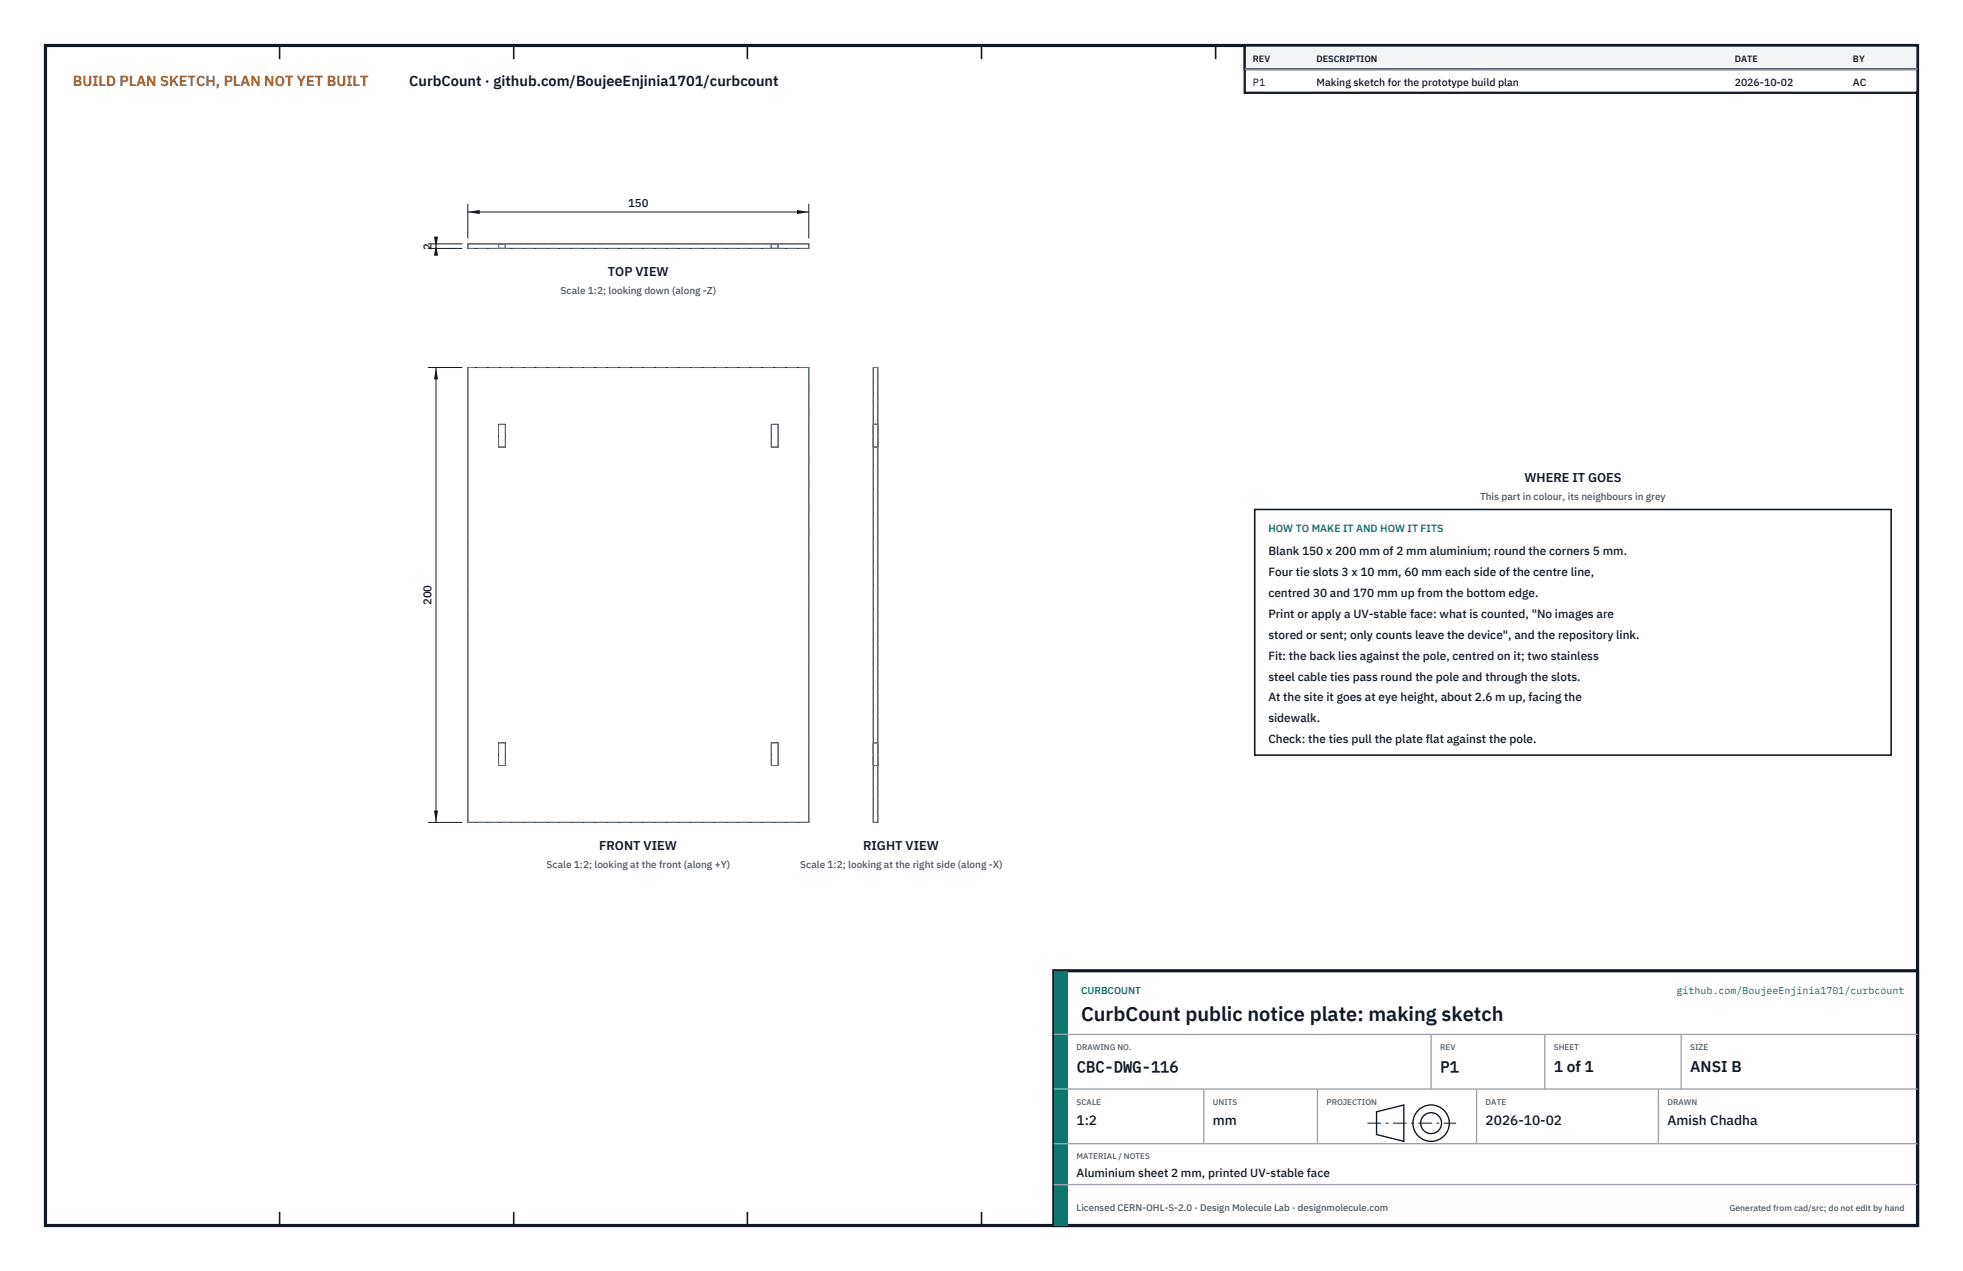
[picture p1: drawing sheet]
<svg xmlns="http://www.w3.org/2000/svg" width="432mm" height="279mm" viewBox="0 0 432 279" stroke-linecap="round" stroke-linejoin="round" font-family="sans-serif">
<defs><g id="words">
<text font-size="4.4" fill="#111827" x="237.8" y="224.4">CurbCount public notice plate: making sketch</text>
<g font-size="3.4" fill="#111827">
<text x="236.8" y="235.6">CBC-DWG-116</text>
<text x="316.8" y="235.6">P1</text>
<text x="341.8" y="235.6">1 of 1</text>
<text x="371.8" y="235.6">ANSI B</text>
</g>
<text font-size="3.2" fill="#b45309" x="16" y="19">BUILD PLAN SKETCH, PLAN NOT YET BUILT</text>
<text font-size="3.2" fill="#111827" x="90" y="19">CurbCount · github.com/BoujeeEnjinia1701/curbcount</text>
<g font-size="3" fill="#111827">
<text x="236.8" y="247.2">1:2</text>
<text x="266.8" y="247.2">mm</text>
<text x="326.8" y="247.2">2026-10-02</text>
<text x="366.8" y="247.2">Amish Chadha</text>
</g>
<g font-size="2.8" fill="#111827">
<text x="133.7" y="60.7">TOP VIEW</text>
<text x="335.3" y="106">WHERE IT GOES</text>
<text x="131.8" y="186.9">FRONT VIEW</text>
<text x="189.9" y="186.9">RIGHT VIEW</text>
</g>
<g font-size="2.6" fill="#111827">
<text x="279" y="122">Blank 150 x 200 mm of 2 mm aluminium; round the corners 5 mm.</text>
<text x="279" y="126.6">Four tie slots 3 x 10 mm, 60 mm each side of the centre line,</text>
<text x="279" y="131.2">centred 30 and 170 mm up from the bottom edge.</text>
<text x="279" y="135.8">Print or apply a UV-stable face: what is counted, &quot;No images are</text>
<text x="279" y="140.4">stored or sent; only counts leave the device&quot;, and the repository link.</text>
<text x="279" y="145">Fit: the back lies against the pole, centred on it; two stainless</text>
<text x="279" y="149.6">steel cable ties pass round the pole and through the slots.</text>
<text x="279" y="154.2">At the site it goes at eye height, about 2.6 m up, facing the</text>
<text x="279" y="158.8">sidewalk.</text>
<text x="279" y="163.4">Check: the ties pull the plate flat against the pole.</text>
<text x="236.8" y="258.8">Aluminium sheet 2 mm, printed UV-stable face</text>
</g>
<g font-size="2.5" fill="#111827">
<text x="138.2" y="45.6">150</text>
<text x="94.9" y="54.9" transform="rotate(-90 94.9 54.9)">2</text>
<text x="94.9" y="133.1" transform="rotate(-90 94.9 133.1)">200</text>
</g>
<g font-size="2.3" fill="#111827">
<text x="275.6" y="18.8">P1</text>
<text x="289.6" y="18.8">Making sketch for the prototype build plan</text>
<text x="381.6" y="18.8">2026-10-02</text>
<text x="407.6" y="18.8">AC</text>
</g>
<text font-size="2.3" fill="#0f766e" x="279" y="117">HOW TO MAKE IT AND HOW IT FITS</text>
<g font-size="2.2" fill="#4b5563">
<text x="123.3" y="64.7">Scale 1:2; looking down (along -Z)</text>
<text x="325.6" y="110">This part in colour, its neighbours in grey</text>
<text x="120.2" y="190.9">Scale 1:2; looking at the front (along +Y)</text>
<text x="176" y="190.9">Scale 1:2; looking at the right side (along -X)</text>
</g>
<g font-size="2.2" fill="#0f766e">
<text x="237.8" y="218.4">CURBCOUNT</text>
<text x="368.8" y="218.4">github.com/BoujeeEnjinia1701/curbcount</text>
</g>
<text font-size="2.1" fill="#4b5563" x="236.8" y="266.2">Licensed CERN-OHL-S-2.0 · Design Molecule Lab · designmolecule.com</text>
<g font-size="2" fill="#111827">
<text x="275.6" y="13.6">REV</text>
<text x="289.6" y="13.6">DESCRIPTION</text>
<text x="381.6" y="13.6">DATE</text>
<text x="407.6" y="13.6">BY</text>
</g>
<text font-size="1.9" fill="#4b5563" x="380.4" y="266.2">Generated from cad/src; do not edit by hand</text>
<g font-size="1.8" fill="#4b5563">
<text x="236.8" y="230.8">DRAWING NO.</text>
<text x="316.8" y="230.8">REV</text>
<text x="341.8" y="230.8">SHEET</text>
<text x="371.8" y="230.8">SIZE</text>
<text x="236.8" y="242.8">SCALE</text>
<text x="266.8" y="242.8">UNITS</text>
<text x="291.8" y="242.8">PROJECTION</text>
<text x="326.8" y="242.8">DATE</text>
<text x="366.8" y="242.8">DRAWN</text>
<text x="236.8" y="254.8">MATERIAL / NOTES</text>
</g>
</g></defs>
<path d="M10 10h411.8v259.4h-411.8z" fill="none" stroke="#111827" stroke-width=".7" stroke-linecap="butt"/>
<g fill="none" stroke="#111827" stroke-width=".35">
<path d="M61.5 10v3M113 10v3M164.4 10v3M215.9 10v3M267.4 10v3M318.9 10v3M370.3 10v3M61.5 266.4v3M113 266.4v3M164.4 266.4v3M215.9 266.4v3M267.4 266.4v3"/>
<path d="M318.9 266.4v3M370.3 266.4v3"/>
</g>
<path d="M102.9 53.6h75v1h-75zM102.9 80.8h75v100h-75zM109.7 93.3h1.5v5h-1.5zM169.7 93.3h1.5v5h-1.5zM192.1 80.8h1v100h-1zM109.7 163.3h1.5v5h-1.5zM169.7 163.3h1.5v5h-1.5z" fill="none" stroke="#111727" stroke-width=".22"/>
<g fill="none" stroke="#6a7180" stroke-width=".22" stroke-dasharray="2.1 .5">
<path d="M102.9 54.6v-1M109.7 54.6h1.5M109.7 54.6v-1M109.7 53.6h1.5M111.2 54.6v-1M169.7 54.6h1.5M169.7 54.6v-1M169.7 53.6h1.5M171.2 54.6v-1M177.9 54.6h-75M177.9 54.6v-1M177.9 53.6h-75"/>
<path d="M109.7 98.3h1.5M109.7 98.3v-5M109.7 93.3h1.5M111.2 98.3v-5M169.7 98.3h1.5M169.7 98.3v-5M169.7 93.3h1.5M171.2 98.3v-5M177.9 80.8h-75M192.1 98.3v-5M192.1 80.8h1M192.1 98.3h1"/>
<path d="M192.1 93.3h1M193.1 98.3v-5M109.7 168.3h1.5M109.7 168.3v-5M109.7 163.3h1.5M111.2 168.3v-5M169.7 168.3h1.5M169.7 168.3v-5M169.7 163.3h1.5M171.2 168.3v-5M192.1 168.3v-5M192.1 168.3h1"/>
<path d="M192.1 163.3h1M193.1 168.3v-5M102.9 180.8v-100M177.9 180.8v-100M177.9 180.8h-75M192.1 180.8v-100M192.1 180.8h1M193.1 180.8v-100"/>
</g>
<path d="M102.9 44.8v7.6M102.9 46.6h75M177.9 44.8v7.6" fill="none" stroke="#111827" stroke-width=".22"/>
<path d="M102.9 46.6l2.6-.4v.9zM175.3 46.2v.9l2.6-.5z" fill="#111827"/>
<path d="M94.1 53.6h7.6M94.1 54.6h7.6M95.9 53.6v1" fill="none" stroke="#111827" stroke-width=".22"/>
<path d="M95.9 53.6l-.4 2.6h.9zM95.5 52h.9l-.5 2.6z" fill="#111827"/>
<path d="M94.1 80.8h7.6M95.9 80.8v100M94.1 180.8h7.6" fill="none" stroke="#111827" stroke-width=".22"/>
<path d="M95.9 80.8l-.4 2.6h.9zM95.5 178.2h.9l-.5 2.6z" fill="#111827"/>
<path d="M276 112h140v54h-140z" fill="#fff" stroke="#111827" stroke-width=".35"/>
<path d="M273.8 10h148v10.4h-148z" fill="#fff" stroke="#111827" stroke-width=".5"/>
<path d="M273.8 10h148v5.2h-148z" fill="#f3f4f6" stroke="#111827" stroke-width=".5"/>
<path d="M273.8 15.2h148" fill="none" stroke="#9ca3af" stroke-width=".3"/>
<path d="M231.8 213.4h190v56h-190z" fill="#fff" stroke="#111827" stroke-width=".7" stroke-linecap="butt"/>
<path d="M231.8 213.4h3v56h-3z" fill="#0f766e"/>
<path d="M231.8 227.4h190M231.8 239.4h190M264.8 239.4v12M289.8 239.4v12M314.8 227.4v12M324.8 239.4v12M339.8 227.4v12M364.8 239.4v12M369.8 227.4v12M231.8 251.4h190M231.8 260.4h190" fill="none" stroke="#9ca3af" stroke-width=".3"/>
<g fill="none" stroke="#111827" stroke-width=".3">
<path d="M302.8 244.4l6-1.5v8l-6-1.5z"/>
<circle cx="314.8" cy="246.9" r="4"/>
<circle cx="314.8" cy="246.9" r="2.3"/>
</g>
<path d="M300.8 246.9h19.5" fill="none" stroke="#111827" stroke-width=".22" stroke-dasharray="3 1 .6 1" stroke-linecap="butt"/>
<use href="#words"/>
</svg>
